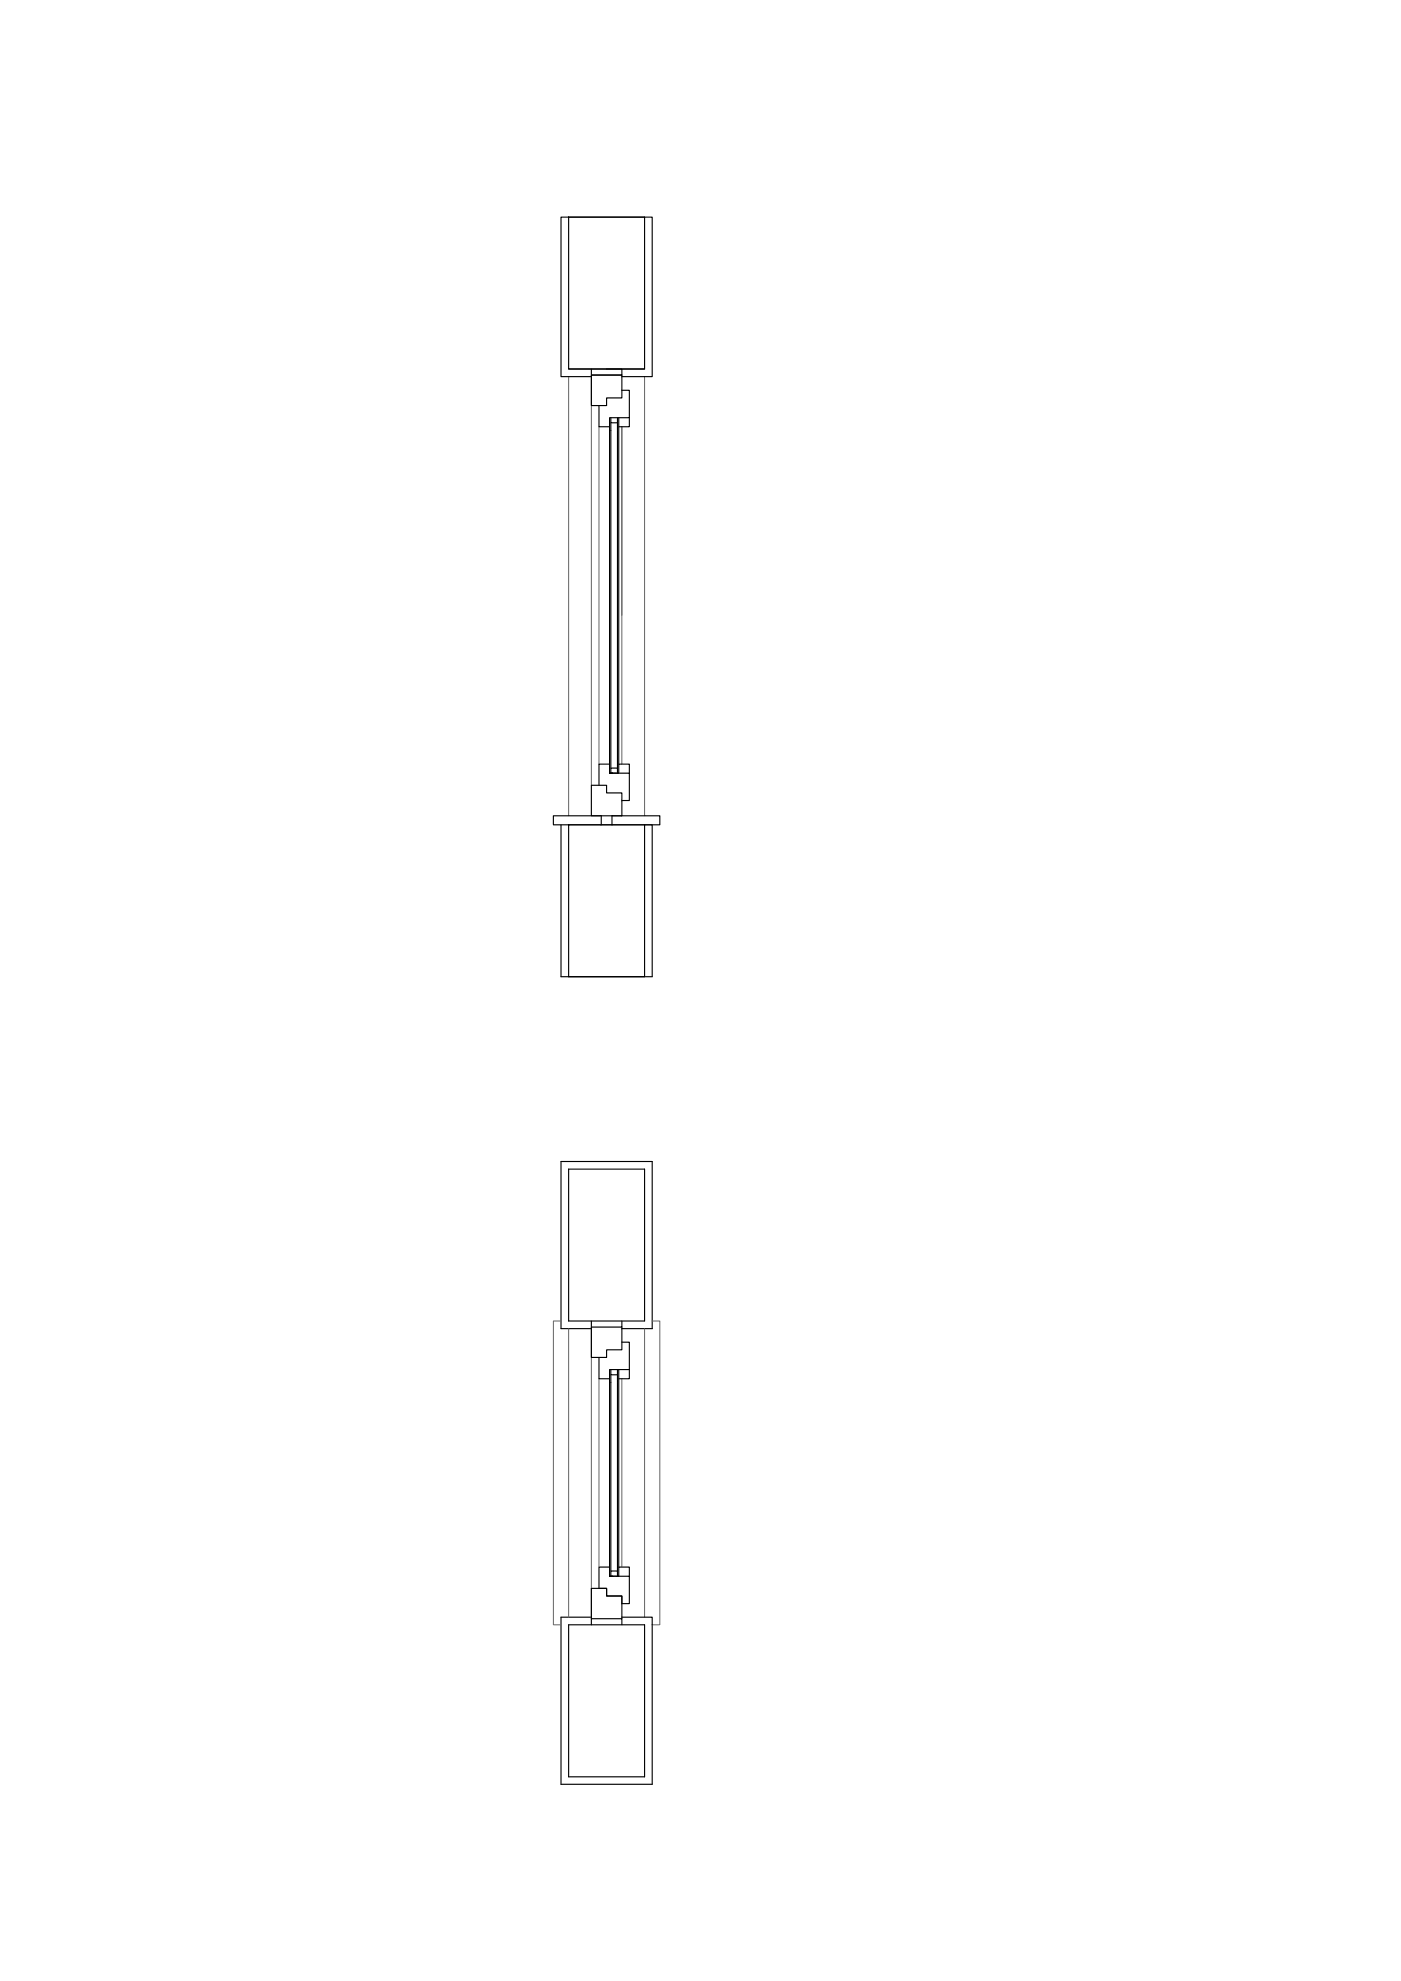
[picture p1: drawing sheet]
<svg xmlns="http://www.w3.org/2000/svg" width="420mm" height="594mm" viewBox="0 0 420 594" stroke-linecap="round" stroke-linejoin="round" font-family="sans-serif">
<!-- layer: SECCION -->
<path d="M170.5 65.1h22.8v45.6h-22.8zM170.5 65.1h22.8M170.5 110.7h22.8M170.5 247.4h22.8v45.5h-22.8zM170.5 247.4h22.8M170.5 292.9h22.8M170.5 350.6h22.8v45.6h-22.8zM170.5 487.3h22.8v45.5h-22.8z" fill="none" stroke="#000" stroke-width=".34"/>
<!-- layer: SEXIONEPICCOLA -->
<g fill="none" stroke="#000" stroke-width=".34">
<path d="M170.5 65.1h-2.3v47.8h9.1M193.3 65.1h2.3v47.8h-9.1M177.3 110.7v1.8h9.2v-1.8h-4.6M182.8 128v101.2M183.2 125.3v1.5h2M183.2 126.8v103.5M185.2 125.3v105M185.6 125.3v103.9M183.2 231.9v-1.6h2v1.6M168.2 247.4v45.5h2.3M193.3 247.4h2.3v45.5h-2.3M177.3 396.2v1.8h9.2v-1.8"/>
<path d="M177.3 398.4h-9.1v-50.1h27.4v50.1h-9.1M182.8 413.5v56.4M183.2 410.7v1.6h2M183.2 412.3v58.8M185.2 410.7v60.4M185.6 410.7v59.2M183.2 472.7v-1.6h2v1.6M177.3 487.3v-1.9h9.2v1.9M177.3 485h-9.1v50.1h27.4v-50.1h-9.1"/>
</g>
<!-- layer: PROYECCION -->
<path d="M170.5 112.9v131.7M177.3 112.5v123M193.3 112.9v131.7M179.6 128v101.2M186.5 128v101.2M168.2 396.2h-2.2v91.1h2.2M170.5 398.4v86.6M177.3 398v87.4M193.3 398.4v86.6M195.6 396.2h2.3v91.1h-2.3M179.6 413.5v56.4M186.5 413.5v56.4" fill="none" stroke="#636363" stroke-width=".3"/>
<!-- layer: LASTRE -->
<path d="M170.5 247.4h-4.5v-2.8h14.3v2.8M183.5 247.4v-2.8h14.4v2.8h-4.6" fill="none" stroke="#000" stroke-width=".34"/>
<!-- layer: TELAIO -->
<path d="M177.3 112.5h9.2v6.8h-4.6v2.3h-4.6zM186.5 117.1h2.2v8.2h-5.9v2.7h-3.2v-6.4M188.7 125.3v2.7h-3.1M177.3 235.5h4.6v2.3h4.6v6.8h-9.2zM179.6 235.5v-6.3h3.2v2.7h5.9v8.2h-2.2M183.7 231.9h-.9h2.8v-2.7h3.1v2.7M177.3 398v9.1h4.6v-2.3h4.6v-6.8M186.5 402.5h2.2v8.2h-5.9v2.8h-3.2v-6.4M188.7 410.7v2.8h-3.1M179.6 469.9h3.2v2.8h5.9v8.2h-2.2v-2.3h-4.6v-2.3h-2.3zM183.7 472.7h-.9h2.8v-2.8h3.1v2.8M177.3 485.4v-9.1h4.6v2.3h4.6v6.8" fill="none" stroke="#000" stroke-width=".34"/>
</svg>
